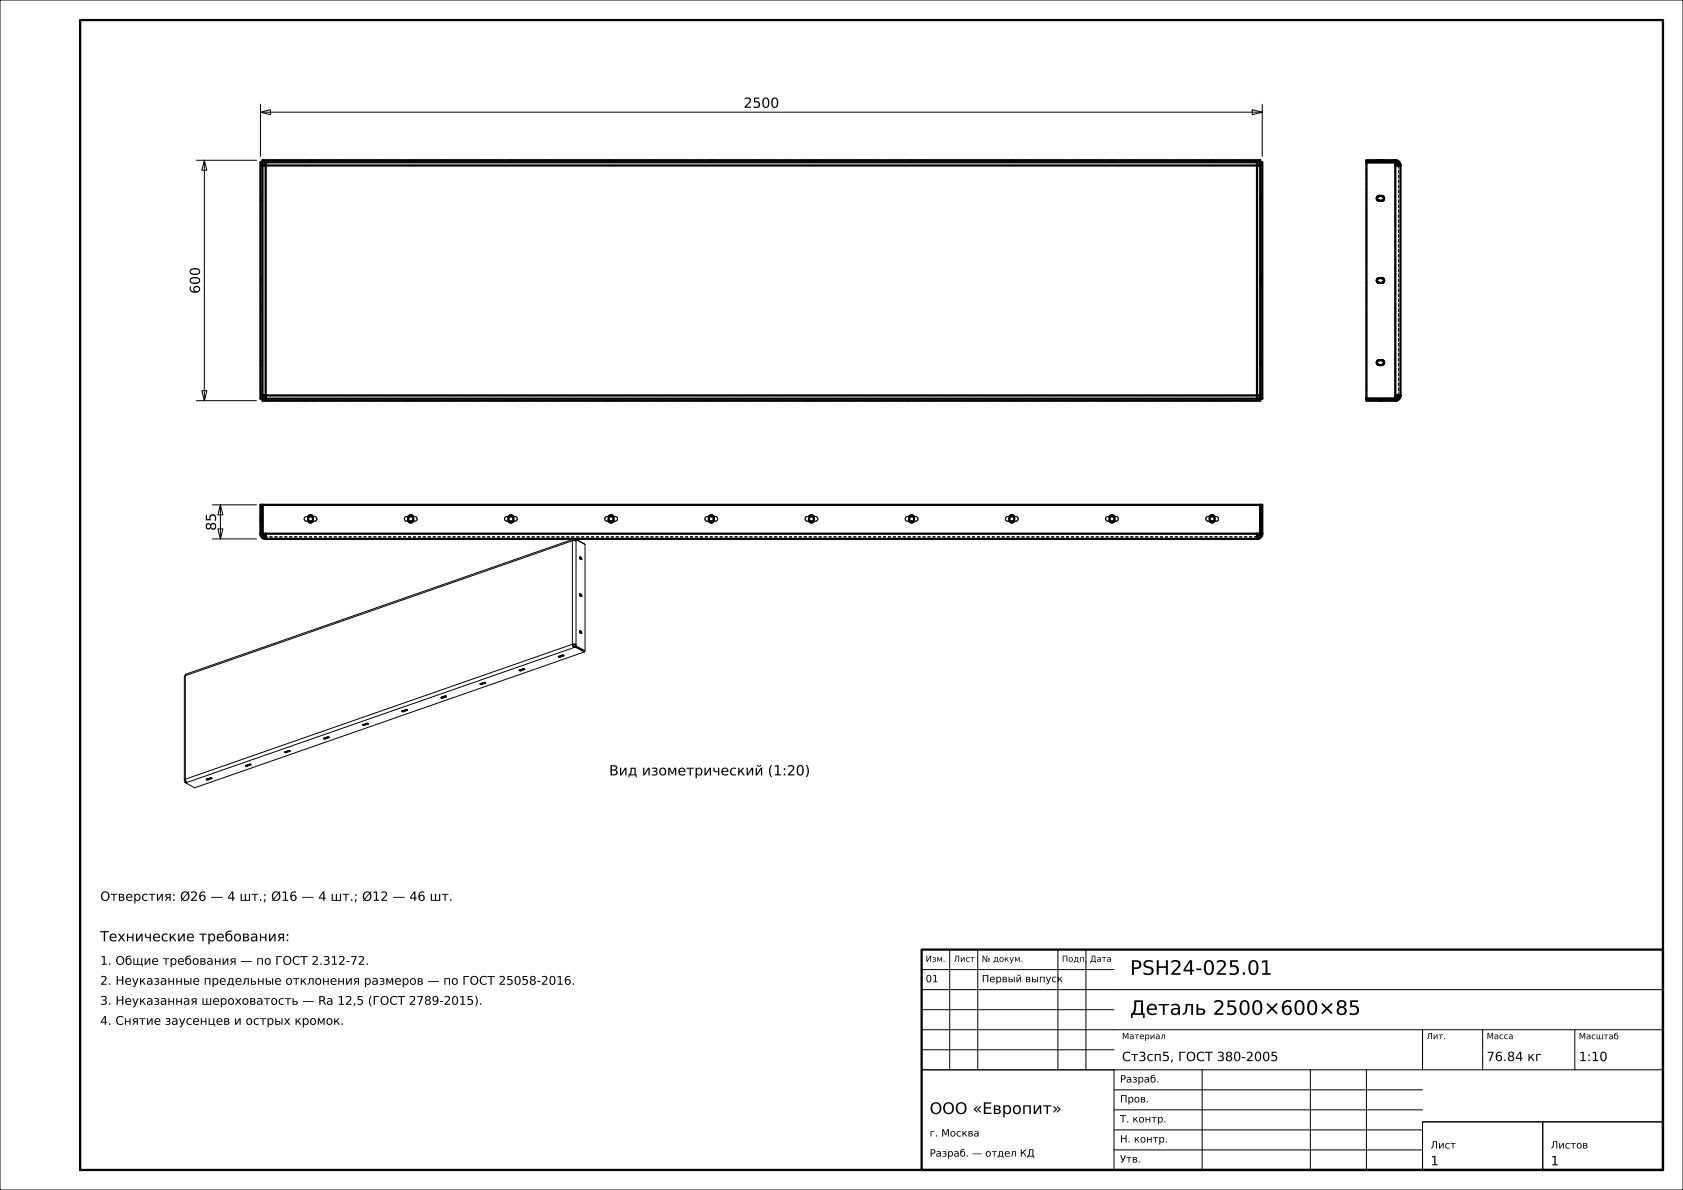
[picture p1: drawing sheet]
<svg xmlns="http://www.w3.org/2000/svg" width="420mm" height="297mm" viewBox="0 0 420 297" stroke-linecap="round" stroke-linejoin="round" font-family="sans-serif">
<defs><g id="words">
<g font-size="5">
<text x="282" y="243.3">PSH24-025.01</text>
<text x="282" y="253.3">Деталь 2500×600×85</text>
</g>
<text font-size="4" x="232" y="278">ООО «Европит»</text>
<g font-size="3.5">
<text x="185.6" y="26.9">2500</text>
<text x="49.9" y="73.3" transform="rotate(-90 49.9 73.3)">600</text>
<text x="53.9" y="132.5" transform="rotate(-90 53.9 132.5)">85</text>
<text x="152" y="193.5">Вид изометрический (1:20)</text>
<text x="25" y="234.9">Технические требования:</text>
</g>
<g font-size="3.2">
<text x="25" y="224.8">Отверстия: Ø26 — 4 шт.; Ø16 — 4 шт.; Ø12 — 46 шт.</text>
<text x="280" y="264.8">Ст3сп5, ГОСТ 380-2005</text>
<text x="371" y="264.8">76.84 кг</text>
<text x="394" y="264.8">1:10</text>
<text x="357" y="290.8">1</text>
<text x="387" y="290.8">1</text>
</g>
<g font-size="3">
<text x="25" y="240.8">1. Общие требования — по ГОСТ 2.312-72.</text>
<text x="25" y="245.8">2. Неуказанные предельные отклонения размеров — по ГОСТ 25058-2016.</text>
<text x="25" y="250.8">3. Неуказанная шероховатость — Ra 12,5 (ГОСТ 2789-2015).</text>
<text x="25" y="255.8">4. Снятие заусенцев и острых кромок.</text>
</g>
<g font-size="2.5">
<text x="231" y="245.1">01</text>
<text x="245" y="245.1">Первый выпуск</text>
<text x="279.5" y="270.2">Разраб.</text>
<text x="279.5" y="275.1">Пров.</text>
<text x="279.5" y="280.1">Т. контр.</text>
<text x="232" y="283.6">г. Москва</text>
<text x="279.5" y="285.1">Н. контр.</text>
<text x="357" y="286.6">Лист</text>
<text x="387" y="286.6">Листов</text>
<text x="232" y="288.7">Разраб. — отдел КД</text>
<text x="279.5" y="290.1">Утв.</text>
</g>
<g font-size="2.1">
<text x="231" y="240">Изм.</text>
<text x="238" y="240">Лист</text>
<text x="245" y="240">№ докум.</text>
<text x="265" y="240">Подп.</text>
<text x="272" y="240">Дата</text>
<text x="280" y="259.3">Материал</text>
<text x="356" y="259.3">Лит.</text>
<text x="371" y="259.3">Масса</text>
<text x="394" y="259.4">Масштаб</text>
</g>
</g></defs>
<g fill="none" stroke="#000" stroke-width=".25">
<path d="M0 0h420v297h-420zM49 40h15M51 40l.6 2.5h-1.2zM51 40v60M65 28l2.5-.6v1.2zM65 26v13M65 28h250M312.5 27.4l2.5 .6-2.5 .6zM315 26v13M50.4 97.5h1.2l-.6 2.5zM49 100h15M53 134.5h11"/>
<path d="M53 126h11M54.4 132h1.2l-.6 2.5zM55 126l.6 2.5h-1.2zM55 126v8.5M142.8 135v25.8M142.8 135l-96.6 33.6M143 134.9l.8-.2v26.5M143 134.6l-96.6 33.7M143 134.6l-.2 .4M143.1 134.6h.1M143.1 134.6h-.1M143.2 134.6v.2l-.2 .1"/>
<path d="M143.6 134.5v.4M143.6 134.5l2.4 1.4v26.5M143.6 134.5l-.4 .1M143.6 134.7h.1M143.6 134.9l.2 .1M143.6 134.9l-.8 .1M144.6 139.1l.2 .1M144.6 139.1l.1 .3 .3 .3M144.7 139l-.1 .1M144.8 139h.1M144.8 139h-.1M144.8 139.2l.2 .4"/>
<path d="M144.8 139l.2 .1M144.8 139l-.2 .1M145 139.1l.2 .4-.2 .2M145 139.1l-.2 .1M145.8 135.7v.1M144.6 148.3l.2 .1M144.6 157.5l.2 .1M144.6 148.3l.1 .4 .3 .2M144.6 157.5l.1 .4 .3 .2M144.7 148.2l-.1 .1M144.7 157.5h-.1M144.8 148.2h.1"/>
<path d="M144.8 148.2h-.1M144.8 157.4v.1M144.8 157.4l-.1 .1M144.8 148.4l.2 .5M144.8 157.6l.2 .5M144.8 148.2l.2 .1M144.8 157.5l.2 .1M144.8 148.2l-.2 .1M144.8 157.5h-.2M145 148.3l.2 .4-.2 .2M145 158.1h.1M145 157.6l.1 .5"/>
<path d="M145 148.3l-.2 .1M145 157.6h-.2M145.1 158.1h.1M46.1 168.7l-.1 .2v25.8M46.1 168.7h.1M46.2 168.6l-.1 .1M46.2 168.6v25.9M46.4 168.3l-.2 .3M46.4 168.3h.1M100.3 177.5h.1M100.3 177.5v.1M100.3 177.6h.5"/>
<path d="M100.4 177.4l-.1 .1M100.4 177.4h.1M100.8 177.4h-.4M100.8 177.4v.2M101.5 177.1l-1.1 .3M101.5 177.1h.1M101.5 177.1l-.7 .3M101.6 177.3l-.8 .3M101.6 177.1v.2M101.6 177.1v.1M101.6 177.3h.1M101.6 177.2h.1"/>
<path d="M101.7 177.2h.1M101.7 177.3h-.1M101.7 177.2v.1M110.1 174.1h.1M110.1 174.1l.4 .1M110.2 174l-.1 .1M110.5 174h-.3M110.5 174v.2M111.3 173.9v-.2l-.8 .3M111.3 173.9l-.8 .3M111.3 173.7l-1.1 .3M111.3 173.7l.1 .1"/>
<path d="M111.4 173.8h.1M111.4 173.9h-.1M111.4 173.9h.1M111.4 173.8v.1M119.8 170.7l.1 .1M119.8 170.6v.1M119.9 170.8h.4M119.9 170.6h-.1M120.3 170.6h-.3M120.3 170.6v.2M121 170.3l-1.1 .3M121 170.3h.1"/>
<path d="M121.1 170.3l-.8 .3M121.1 170.5l-.8 .3M121.1 170.3v.2M121.1 170.3v.1M121.1 170.5h.1M121.1 170.4h.1M121.2 170.5h-.1M121.2 170.4v.1M129.6 167.3h.1M129.6 167.3l.5 .1M129.6 167.2v.1M129.7 167.2h-.1"/>
<path d="M130.1 167.2h-.4M130.1 167.2v.2M130.8 166.9l-.7 .3M130.8 167.1l-.7 .3M130.8 166.9v.2M130.9 166.9l-1.2 .3M130.9 166.9v.1M130.9 167.1h-.1M130.9 167h.1M130.9 167.1h.1M131 167l-.1 .1M139.3 163.9h.1"/>
<path d="M139.3 163.9l.1 .1M139.4 163.8l-.1 .1M139.4 164h.4M139.4 163.8h.1M139.8 163.8h-.3M139.8 163.8v.2M140.5 163.5l-1.1 .3M140.5 163.5h.1M140.6 163.5l-.8 .3M140.6 163.7l-.8 .3M140.6 163.5v.2M140.6 163.5l.1 .1"/>
<path d="M140.7 163.7h-.1M140.7 163.6h.1M140.7 163.7h.1M140.7 163.6v.1M142.8 160.8h1l-.2 .1M142.8 160.8l.2 .1M142.8 160.8l.4 .8M142.8 160.8l-96.6 33.7M143 160.9h.6M143 160.9l.1 .3M143.1 161.2v.1M143.1 161.3l.1 .1"/>
<path d="M143.2 161.4v.2M143.2 161.6l-96.5 33.7M143.6 161.3l2.2 1.2M143.6 161.5l2.2 1.2M143.6 161.5l-.4 .1M143.6 160.9v.6M143.8 161.2l-.6 .2M143.8 161.2l2.2 1.2M145.8 162.5v.2M145.8 162.7l-97.2 33.9-2.5-1.4M146 162.4l-.2 .1M46 194.7h.1"/>
<path d="M46 194.7l.1 .2M46.1 194.9v.3M46.2 194.5l-.2 .2M46.2 194.5l.1 .3M46.2 194.7h.1M46.3 194.7v.1M46.3 194.7h-.1M46.3 194.8l-.2 .1M46.3 194.8l.2 .4M46.3 194.9v.5l.4-.1M46.3 195.2h.1M46.5 195.1l-.4 .1"/>
<path d="M46.5 195.2l.2 .1M51.5 194.5l.5 .1M51.6 194.4l-.1 .1M52 194.4h-.4M52 194.4v.2M52.7 194.1l-1.1 .3M52.7 194.1l.1 .1M52.7 194.1l-.7 .3M52.8 194.4l-.8 .2M52.8 194.1v.3M52.8 194.2l.1 .1M52.8 194.3v.1"/>
<path d="M52.8 194.3h.1M52.9 194.3h-.1M61.2 191.1l.5 .1M61.3 191.1h-.1M61.4 191l-.1 .1M61.7 191h-.3M61.7 191v.2M62.5 190.7l-.8 .3M62.5 191l-.8 .2M62.5 190.7v.3M62.5 190.8l-1.1 .2M62.5 190.8l.1 .1"/>
<path d="M62.6 190.9l-.1 .1M62.6 190.9h.1M71 187.7v.1M71 187.8h.5M71 187.7h.1M71.1 187.6l-.1 .1M71.5 187.6h-.3M71.5 187.6v.2M72.2 187.3l-1.1 .3M72.2 187.3h.1M72.2 187.3l-.7 .3M72.3 187.5l-.8 .3"/>
<path d="M72.3 187.3v.2M72.3 187.3l.1 .1M72.3 187.5h.1M72.4 187.5h-.1M72.4 187.4h.1M72.4 187.5h.1M72.4 187.4v.1M80.8 184.3v.1M80.8 184.3h.1M80.8 184.4h.1M80.8 184.4h.5M80.8 184.2v.1"/>
<path d="M80.9 184.2h-.1M81.3 184.2h-.4M81.3 184.2v.2M82 183.9l-1.1 .3M82 183.9h.1M82 183.9l-.7 .3M82 184.1l-.7 .3M82 183.9v.2M82.1 183.9l.1 .1M82.1 184.1h-.1M82.1 184.1h.1M82.2 184l-.1 .1"/>
<path d="M90.5 180.9h.1M90.5 180.9l.5 .1M90.6 180.8l-.1 .1M91 180.8h-.3M91 180.8v.2M91.8 180.7v-.2l-.8 .3M91.8 180.7l-.8 .3M91.8 180.5l-1.2 .3M91.8 180.5l.1 .1M91.9 180.6h.1M91.9 180.7h-.1M91.9 180.7h.1"/>
<path d="M91.9 180.6v.1M237 237v30M244 237v30M264 237v30M271 237v30M230 257h185M230 252h48M230 247h185M230 242h48M355 257v10M370 257v10M393 257v10"/>
<path d="M230 267h48v25h-48zM230 267h185M230 262h48M278 277h77M278 272h77M300 267v25M327 267v25M341 267v25M278 287h77M278 282h77M355 280h30v12h-30zM355 280h60"/>
<path d="M385 280h30v12h-30z"/>
</g>
<g fill="none" stroke="#000" stroke-width=".56">
<path d="M20 5h395v287h-395zM65.5 40h249v60h-249zM348.2 40h-7.2v60h7.2M348.2 40v60M348.2 40a1.3 1.3 0 0 1 1.3 1.3M65 40.5h250v59h-250zM65.5 41.3h249M66.3 40.5v59M313.7 40.5v59M341 40.5h7.2l.6 .2 .2 .6M343.7 49.1l.3-.2h.8a.6 .6 0 0 1 .6 .6 .6 .6 0 0 1-.6 .6l-1-.1-.2-.5zM348.2 41.3h1.3"/>
<path d="M349.5 41.3v57.4M343.7 69.6l.3-.2h.8a.6 .6 0 0 1 .6 .6 .6 .6 0 0 1-.6 .6l-1-.1-.2-.5zM65.5 98.7h249M343.7 90.1l.3-.2h.8a.6 .6 0 0 1 .6 .6 .6 .6 0 0 1-.6 .6l-1-.1-.2-.5zM348.2 98.7h1.3M349 98.7l-.1 .4-.5 .4h-7.4M349.5 98.7a1.3 1.3 0 0 1-1.3 1.3M65 133.2v-7.2h250v7.2M65 133.2h250M65 133.2a1.3 1.3 0 0 0 1.3 1.3M65.5 126v7.2l.2 .6 .6 .2M66.3 133.2v1.3"/>
<path d="M66.3 134.5h247.4M77 130.1h1M77 128.9h1M77 128.8a.6 .6 0 0 1 .7-.2 .6 .6 0 0 1 .4 .6v.6a.6 .6 0 0 1-.6 .6 .6 .6 0 0 1-.6-.6zM102 130.1h1M102 128.9h1M102 128.8a.6 .6 0 0 1 .7-.2 .6 .6 0 0 1 .4 .6v.6a.6 .6 0 0 1-.6 .6 .6 .6 0 0 1-.6-.6zM127 130.1h1M127 128.9h1M127 128.8a.6 .6 0 0 1 .7-.2 .6 .6 0 0 1 .4 .6v.6a.6 .6 0 0 1-.6 .6 .6 .6 0 0 1-.6-.6zM152 130.1h1M152 128.9h1"/>
<path d="M152.1 128.7l.4-.1 .5 .2 .1 1a.6 .6 0 0 1-.6 .6 .6 .6 0 0 1-.6-.6v-.8zM177 130.1h1M177 128.9h1M177.1 128.7l.4-.1 .5 .2 .1 1a.6 .6 0 0 1-.6 .6 .6 .6 0 0 1-.6-.6v-.8zM202 130.1h1M202 128.9h1M202 128.8a.6 .6 0 0 1 .7-.2 .6 .6 0 0 1 .4 .6v.6a.6 .6 0 0 1-.6 .6 .6 .6 0 0 1-.6-.6zM227 130.1h1M227 128.9h1M227 128.8a.6 .6 0 0 1 .7-.2 .6 .6 0 0 1 .4 .6v.6a.6 .6 0 0 1-.6 .6 .6 .6 0 0 1-.6-.6zM252 130.1h1M252 128.9h1"/>
<path d="M252 128.8a.6 .6 0 0 1 .7-.2 .6 .6 0 0 1 .4 .6v.6a.6 .6 0 0 1-.6 .6 .6 .6 0 0 1-.6-.6zM277 130.1h1M277 128.9h1M277 128.8a.6 .6 0 0 1 .7-.2 .6 .6 0 0 1 .4 .6v.6a.6 .6 0 0 1-.6 .6 .6 .6 0 0 1-.6-.6zM302 130.1h1M302 128.9h1M302.1 128.7l.4-.1 .5 .2 .1 1a.6 .6 0 0 1-.6 .6 .6 .6 0 0 1-.6-.6v-.8zM313.7 133.2v1.3M314.5 126v7.4l-.2 .4-.6 .2M315 133.2a1.3 1.3 0 0 1-1.3 1.3M230 237h185v55h-185z"/>
</g>
<g fill="none" stroke="#000" stroke-width=".25" stroke-dasharray=".7 .5" stroke-linecap="butt">
<path d="M66.3 40h-.8M66.3 40v.5M76.9 40v.5M76.9 40h.1M77 40h-.1M77 40h.1M77.1 40h.1M77.1 40h-.1M77.2 40h.2M77.2 40h-.1M77.4 40h.1M77.4 40h-.2"/>
<path d="M77.5 40h.1M77.5 40h-.1M77.6 40h.2M77.6 40h-.1M77.8 40h.1M77.8 40h-.2M77.9 40h.1M77.9 40h-.1M78 40h-.1M78 40h.1M78.1 40h-.1M78.1 40v.5"/>
<path d="M101.9 40v.5M101.9 40h.1M102 40h-.1M102 40h.1M102.1 40h.1M102.1 40h-.1M102.2 40h.2M102.2 40h-.1M102.4 40h.1M102.4 40h-.2M102.5 40h.1M102.5 40h-.1"/>
<path d="M102.6 40h.2M102.6 40h-.1M102.8 40h.1M102.8 40h-.2M102.9 40h.1M102.9 40h-.1M103 40h-.1M103 40h.1M103.1 40h-.1M103.1 40v.5M126.9 40v.5M126.9 40h.1"/>
<path d="M127 40h-.1M127 40h.1M127.1 40h.1M127.1 40h-.1M127.2 40h.2M127.2 40h-.1M127.4 40h.1M127.4 40h-.2M127.5 40h.1M127.5 40h-.1M127.6 40h.2M127.6 40h-.1"/>
<path d="M127.8 40h.1M127.8 40h-.2M127.9 40h.1M127.9 40h-.1M128 40h-.1M128 40h.1M128.1 40h-.1M128.1 40v.5M151.9 40v.5M151.9 40h.1M152 40h-.1M152 40h.1"/>
<path d="M152.1 40h.1M152.1 40h-.1M152.2 40h.2M152.2 40h-.1M152.4 40h.1M152.4 40h-.2M152.5 40h.1M152.5 40h-.1M152.6 40h.2M152.6 40h-.1M152.8 40h.1M152.8 40h-.2"/>
<path d="M152.9 40h.1M152.9 40h-.1M153 40h-.1M153 40h.1M153.1 40h-.1M153.1 40v.5M176.9 40v.5M176.9 40h.1M177 40h-.1M177 40h.1M177.1 40h.1M177.1 40h-.1"/>
<path d="M177.2 40h.2M177.2 40h-.1M177.4 40h.1M177.4 40h-.2M177.5 40h.1M177.5 40h-.1M177.6 40h.2M177.6 40h-.1M177.8 40h.1M177.8 40h-.2M177.9 40h.1M177.9 40h-.1"/>
<path d="M178 40h-.1M178 40h.1M178.1 40h-.1M178.1 40v.5M201.9 40v.5M201.9 40h.1M202 40h-.1M202 40h.1M202.1 40h.1M202.1 40h-.1M202.2 40h.2M202.2 40h-.1"/>
<path d="M202.4 40h.1M202.4 40h-.2M202.5 40h.1M202.5 40h-.1M202.6 40h.2M202.6 40h-.1M202.8 40h.1M202.8 40h-.2M202.9 40h.1M202.9 40h-.1M203 40h-.1M203 40h.1"/>
<path d="M203.1 40h-.1M203.1 40v.5M226.9 40v.5M226.9 40h.1M227 40h-.1M227 40h.1M227.1 40h.1M227.1 40h-.1M227.2 40h.2M227.2 40h-.1M227.4 40h.1M227.4 40h-.2"/>
<path d="M227.5 40h.1M227.5 40h-.1M227.6 40h.2M227.6 40h-.1M227.8 40h.1M227.8 40h-.2M227.9 40h.1M227.9 40h-.1M228 40h-.1M228 40h.1M228.1 40h-.1M228.1 40v.5"/>
<path d="M251.9 40v.5M251.9 40h.1M252 40h-.1M252 40h.1M252.1 40h.1M252.1 40h-.1M252.2 40h.2M252.2 40h-.1M252.4 40h.1M252.4 40h-.2M252.5 40h.1M252.5 40h-.1"/>
<path d="M252.6 40h.2M252.6 40h-.1M252.8 40h.1M252.8 40h-.2M252.9 40h.1M252.9 40h-.1M253 40h-.1M253 40h.1M253.1 40h-.1M253.1 40v.5M276.9 40v.5M276.9 40h.1"/>
<path d="M277 40h-.1M277 40h.1M277.1 40h.1M277.1 40h-.1M277.2 40h.2M277.2 40h-.1M277.4 40h.1M277.4 40h-.2M277.5 40h.1M277.5 40h-.1M277.6 40h.2M277.6 40h-.1"/>
<path d="M277.8 40h.1M277.8 40h-.2M277.9 40h.1M277.9 40h-.1M278 40h-.1M278 40h.1M278.1 40h-.1M278.1 40v.5M301.9 40v.5M301.9 40h.1M302 40h-.1M302 40h.1"/>
<path d="M302.1 40h.1M302.1 40h-.1M302.2 40h.2M302.2 40h-.1M302.4 40h.1M302.4 40h-.2M302.5 40h.1M302.5 40h-.1M302.6 40h.2M302.6 40h-.1M302.8 40h.1M302.8 40h-.2"/>
<path d="M302.9 40h.1M302.9 40h-.1M303 40h-.1M303 40h.1M303.1 40h-.1M303.1 40v.5M313.7 40v.5M313.7 40h-247.4M314.5 40v.5M314.5 40h-.8M341 40v.5M343.6 40h.1"/>
<path d="M343.7 40h-.1M343.7 40h.1M343.8 40h-.1M343.8 40h.1M343.9 40h-.1M343.9 40h.1M344 40h-.1M344 40h.1M344.1 40h-.1M344.1 40h.1M344.2 40h-.1M344.2 40h.6"/>
<path d="M344.8 40h.1M344.8 40h-.6M344.9 40h-.1M344.9 40h.1M345 40h.1M345 40h-.1M345.1 40h-.1M345.1 40h.1M345.2 40h-.1M345.2 40h.1M345.3 40h-.1M345.3 40h.1"/>
<path d="M345.4 40h-.1M348.2 40v.5M348.2 40h-7.2M348.2 40h.3M65 48.9v.1M65 49v.1M65 49.1v.1M65 49.2v.2M65 49.4v.1M65 49.5v.1M65 49.6v.2M65 49.8v.1"/>
<path d="M65 49.9v.1M65 50v.1M65 50.1v-.1M65 50v-.1M65 49.9v-.1M65 49.8v-.2M65 49.6v-.1M65 49.5v-.1M65 49.4v-.2M65 49.2v-.1M65 49.1v-.1M65 49v-.1"/>
<path d="M65 40.5h.5M65 40.5v.8M65 41.3h.5M65 41.3h.1M65.1 41.3h.1M65.2 41.3h.1M65.3 41.3h.1M65.4 41.3h.1M65.5 41.3h.1M65.5 48.9h-.5M65.5 50.1h-.5M65.5 50.1v-.1"/>
<path d="M65.5 50v-.1M65.5 49.9v-.1M65.5 49.8v-.2M65.5 49.6v-.1M65.5 49.5v-.1M65.5 49.4v-.2M65.5 49.2v-.1M65.5 49.1v-.1M65.5 49v-.1M65.5 48.9v.1M65.5 49v.1M65.5 49.1v.1"/>
<path d="M65.5 49.2v.2M65.5 49.4v.1M65.5 49.5v.1M65.5 49.6v.2M65.5 49.8v.1M65.5 49.9v.1M65.5 50v.1M65.5 40.5v.8M65.5 41.3v57.4M65.5 40.5v-.5M65.5 40.5h.8M65.6 41.3h.1"/>
<path d="M65.7 41.3h.2M65.9 41.3h.1M66 41.3h.2M66.2 41.3h.1M66.3 40v.1M66.3 40.1v.1M66.3 40.2v.1M66.3 40.3v.1M66.3 40.4v.1M66.3 40.5v.1M66.3 40.6v.1M66.3 40.7v.2"/>
<path d="M66.3 40.9v.1M66.3 41v.2M66.3 41.2v.1M66.3 40.5h247.4M76.9 40.5h.1M77 40.5h-.1M77 40.5h.1M77.1 40.5h-.1M77.1 40.5h.1M77.2 40.5h-.1M77.2 40.5h.2M77.4 40.5h-.2"/>
<path d="M77.4 40.5h.1M77.5 40.5h-.1M77.5 40.5h.1M77.6 40.5h-.1M77.6 40.5h.2M77.8 40.5h-.2M77.8 40.5h.1M77.9 40.5h-.1M77.9 40.5h.1M78 40.5h-.1M78 40.5h.1M78.1 40.5h-.1"/>
<path d="M101.9 40.5h.1M102 40.5h-.1M102 40.5h.1M102.1 40.5h-.1M102.1 40.5h.1M102.2 40.5h-.1M102.2 40.5h.2M102.4 40.5h-.2M102.4 40.5h.1M102.5 40.5h-.1M102.5 40.5h.1M102.6 40.5h-.1"/>
<path d="M102.6 40.5h.2M102.8 40.5h-.2M102.8 40.5h.1M102.9 40.5h-.1M102.9 40.5h.1M103 40.5h-.1M103 40.5h.1M103.1 40.5h-.1M126.9 40.5h.1M127 40.5h-.1M127 40.5h.1M127.1 40.5h-.1"/>
<path d="M127.1 40.5h.1M127.2 40.5h-.1M127.2 40.5h.2M127.4 40.5h-.2M127.4 40.5h.1M127.5 40.5h-.1M127.5 40.5h.1M127.6 40.5h-.1M127.6 40.5h.2M127.8 40.5h-.2M127.8 40.5h.1M127.9 40.5h-.1"/>
<path d="M127.9 40.5h.1M128 40.5h-.1M128 40.5h.1M128.1 40.5h-.1M151.9 40.5h.1M152 40.5h-.1M152 40.5h.1M152.1 40.5h-.1M152.1 40.5h.1M152.2 40.5h-.1M152.2 40.5h.2M152.4 40.5h-.2"/>
<path d="M152.4 40.5h.1M152.5 40.5h-.1M152.5 40.5h.1M152.6 40.5h-.1M152.6 40.5h.2M152.8 40.5h-.2M152.8 40.5h.1M152.9 40.5h-.1M152.9 40.5h.1M153 40.5h-.1M153 40.5h.1M153.1 40.5h-.1"/>
<path d="M176.9 40.5h.1M177 40.5h-.1M177 40.5h.1M177.1 40.5h-.1M177.1 40.5h.1M177.2 40.5h-.1M177.2 40.5h.2M177.4 40.5h-.2M177.4 40.5h.1M177.5 40.5h-.1M177.5 40.5h.1M177.6 40.5h-.1"/>
<path d="M177.6 40.5h.2M177.8 40.5h-.2M177.8 40.5h.1M177.9 40.5h-.1M177.9 40.5h.1M178 40.5h-.1M178 40.5h.1M178.1 40.5h-.1M201.9 40.5h.1M202 40.5h-.1M202 40.5h.1M202.1 40.5h-.1"/>
<path d="M202.1 40.5h.1M202.2 40.5h-.1M202.2 40.5h.2M202.4 40.5h-.2M202.4 40.5h.1M202.5 40.5h-.1M202.5 40.5h.1M202.6 40.5h-.1M202.6 40.5h.2M202.8 40.5h-.2M202.8 40.5h.1M202.9 40.5h-.1"/>
<path d="M202.9 40.5h.1M203 40.5h-.1M203 40.5h.1M203.1 40.5h-.1M226.9 40.5h.1M227 40.5h-.1M227 40.5h.1M227.1 40.5h-.1M227.1 40.5h.1M227.2 40.5h-.1M227.2 40.5h.2M227.4 40.5h-.2"/>
<path d="M227.4 40.5h.1M227.5 40.5h-.1M227.5 40.5h.1M227.6 40.5h-.1M227.6 40.5h.2M227.8 40.5h-.2M227.8 40.5h.1M227.9 40.5h-.1M227.9 40.5h.1M228 40.5h-.1M228 40.5h.1M228.1 40.5h-.1"/>
<path d="M251.9 40.5h.1M252 40.5h-.1M252 40.5h.1M252.1 40.5h-.1M252.1 40.5h.1M252.2 40.5h-.1M252.2 40.5h.2M252.4 40.5h-.2M252.4 40.5h.1M252.5 40.5h-.1M252.5 40.5h.1M252.6 40.5h-.1"/>
<path d="M252.6 40.5h.2M252.8 40.5h-.2M252.8 40.5h.1M252.9 40.5h-.1M252.9 40.5h.1M253 40.5h-.1M253 40.5h.1M253.1 40.5h-.1M276.9 40.5h.1M277 40.5h-.1M277 40.5h.1M277.1 40.5h-.1"/>
<path d="M277.1 40.5h.1M277.2 40.5h-.1M277.2 40.5h.2M277.4 40.5h-.2M277.4 40.5h.1M277.5 40.5h-.1M277.5 40.5h.1M277.6 40.5h-.1M277.6 40.5h.2M277.8 40.5h-.2M277.8 40.5h.1M277.9 40.5h-.1"/>
<path d="M277.9 40.5h.1M278 40.5h-.1M278 40.5h.1M278.1 40.5h-.1M301.9 40.5h.1M302 40.5h-.1M302 40.5h.1M302.1 40.5h-.1M302.1 40.5h.1M302.2 40.5h-.1M302.2 40.5h.2M302.4 40.5h-.2"/>
<path d="M302.4 40.5h.1M302.5 40.5h-.1M302.5 40.5h.1M302.6 40.5h-.1M302.6 40.5h.2M302.8 40.5h-.2M302.8 40.5h.1M302.9 40.5h-.1M302.9 40.5h.1M303 40.5h-.1M303 40.5h.1M303.1 40.5h-.1"/>
<path d="M313.7 40.5h.8M313.7 41.3h.1M313.7 41.3v-.1M313.7 41.2v-.2M313.7 41v-.1M313.7 40.9v-.2M313.7 40.7v-.1M313.7 40.6v-.1M313.7 40.5v-.1M313.7 40.4v-.1M313.7 40.3v-.1M313.7 40.2v-.1"/>
<path d="M313.7 40.1v-.1M313.8 41.3h.2M314 41.3h.1M314.1 41.3h.2M314.3 41.3h.1M314.4 41.3h.1M314.5 48.9v.1M314.5 49v.1M314.5 49.1v.1M314.5 49.2v.2M314.5 49.4v.1M314.5 49.5v.1"/>
<path d="M314.5 49.6v.2M314.5 49.8v.1M314.5 49.9v.1M314.5 50v.1M314.5 50.1v-.1M314.5 50v-.1M314.5 49.9v-.1M314.5 49.8v-.2M314.5 49.6v-.1M314.5 49.5v-.1M314.5 49.4v-.2M314.5 49.2v-.1"/>
<path d="M314.5 49.1v-.1M314.5 49v-.1M314.5 41.3v-.8M314.5 41.3h.5M314.5 41.3h.1M314.6 41.3h.1M314.7 41.3h.1M314.8 41.3h.1M314.9 41.3h.1M315 50.1h-.5M315 50.1v-.1M315 50v-.1"/>
<path d="M315 49.9v-.1M315 49.8v-.2M315 49.6v-.1M315 49.5v-.1M315 49.4v-.2M315 49.2v-.1M315 49.1v-.1M315 49v-.1M315 48.9h-.5M315 48.9v.1M315 49v.1M315 49.1v.1"/>
<path d="M315 49.2v.2M315 49.4v.1M315 49.5v.1M315 49.6v.2M315 49.8v.1M315 49.9v.1M315 50v.1M315 40.5h-.5M315 41.3v-.8M315 41.3v57.4M341 40.5h7.2M341 40.5v59"/>
<path d="M343.6 49.5v-.2M343.6 49.7v-.2M343.6 49.3l.1-.2M343.6 40.5h.1M343.7 40.5h-.1M343.7 49.9l-.1-.2M343.7 49.1l.1-.1M343.7 40.5h.1M343.8 40.5h-.1M343.8 40.5h.1M343.8 50l-.1-.1M343.8 49l.2-.1"/>
<path d="M343.9 40.5h-.1M343.9 40.5h.1M344 40.5h-.1M344 40.5h.1M344 50.1l-.2-.1M344 48.9h.2M344.1 40.5h-.1M344.1 40.5h.1M344.2 48.9h.6M344.2 50.1h-.2M344.2 50.1h.6M344.2 40.5h-.1"/>
<path d="M344.2 40.5h.6M344.8 48.9h.2M344.8 48.9h-.6M344.8 50.1h-.6M344.8 40.5h.1M344.8 40.5h-.6M344.9 40.5h-.1M344.9 40.5h.1M345 48.9l.2 .1M345 50.1h-.2M345 40.5h.1M345 40.5h-.1"/>
<path d="M345.1 40.5h-.1M345.1 40.5h.1M345.2 49l.1 .1M345.2 50l-.2 .1M345.2 40.5h-.1M345.2 40.5h.1M345.3 40.5h-.1M345.3 49.1l.1 .2M345.3 49.9l-.1 .1M345.3 40.5h.1M345.4 40.5h-.1M345.4 49.3v.2"/>
<path d="M345.4 49.7l-.1 .2M345.4 49.5v.2M348.2 40.5h-7.2M348.2 41.3v-.8M348.2 40.5v.8M348.2 40.5v-.5M348.2 41.3h.1M348.3 41.3h.1M348.3 41.3h.2M348.4 41.3h.1M348.4 40.5h-.2M348.5 40l.2 .1"/>
<path d="M348.5 41.3h.1M348.6 40.6l-.2-.1M348.6 41.3h.1M348.6 41.3h.2M348.7 40.1l.2 .1M348.7 41.3h.1M348.8 41.3h.1M348.8 40.7l-.2-.1M348.9 41.3h.1M348.9 40.9l-.1-.2M348.9 40.2l.2 .2M349 41.1l-.1-.2"/>
<path d="M349 41.3h.5M349 41.3v57.4M349 41.3v-.2M349 41.3h.1M349.1 41.3h.1M349.1 40.4l.2 .2M349.2 41.3h.1M349.3 40.6l.1 .2M349.3 41.3h.1M349.4 40.8l.1 .2M349.4 41.3h.1M349.5 41v.3"/>
<path d="M349.5 41.3v57.4M65 69.4v.1M65 69.5v.1M65 69.6v.1M65 69.7v.2M65 69.9v.1M65 70v.1M65 70.1v.2M65 70.3v.1M65 70.4v.1M65 70.5v.1M65 70.6v-.1"/>
<path d="M65 70.5v-.1M65 70.4v-.1M65 70.3v-.2M65 70.1v-.1M65 70v-.1M65 69.9v-.2M65 69.7v-.1M65 69.6v-.1M65 69.5v-.1M65.5 69.4h-.5M65.5 70.6h-.5M65.5 70.6v-.1"/>
<path d="M65.5 70.5v-.1M65.5 70.4v-.1M65.5 70.3v-.2M65.5 70.1v-.1M65.5 70v-.1M65.5 69.9v-.2M65.5 69.7v-.1M65.5 69.6v-.1M65.5 69.5v-.1M65.5 69.4v.1M65.5 69.5v.1M65.5 69.6v.1"/>
<path d="M65.5 69.7v.2M65.5 69.9v.1M65.5 70v.1M65.5 70.1v.2M65.5 70.3v.1M65.5 70.4v.1M65.5 70.5v.1M314.5 69.4v.1M314.5 69.5v.1M314.5 69.6v.1M314.5 69.7v.2M314.5 69.9v.1"/>
<path d="M314.5 70v.1M314.5 70.1v.2M314.5 70.3v.1M314.5 70.4v.1M314.5 70.5v.1M314.5 70.6v-.1M314.5 70.5v-.1M314.5 70.4v-.1M314.5 70.3v-.2M314.5 70.1v-.1M314.5 70v-.1M314.5 69.9v-.2"/>
<path d="M314.5 69.7v-.1M314.5 69.6v-.1M314.5 69.5v-.1M315 70.6h-.5M315 70.6v-.1M315 70.5v-.1M315 70.4v-.1M315 70.3v-.2M315 70.1v-.1M315 70v-.1M315 69.9v-.2M315 69.7v-.1"/>
<path d="M315 69.6v-.1M315 69.5v-.1M315 69.4h-.5M315 69.4v.1M315 69.5v.1M315 69.6v.1M315 69.7v.2M315 69.9v.1M315 70v.1M315 70.1v.2M315 70.3v.1M315 70.4v.1"/>
<path d="M315 70.5v.1M343.6 70v-.2M343.6 70.2v-.2M343.6 69.8l.1-.2M343.7 70.4l-.1-.2M343.7 69.6l.1-.1M343.8 70.5l-.1-.1M343.8 69.5l.2-.1M344 70.6l-.2-.1M344 69.4h.2M344.2 69.4h.6M344.2 70.6h-.2"/>
<path d="M344.2 70.6h.6M344.8 69.4h.2M344.8 69.4h-.6M344.8 70.6h-.6M345 69.4l.2 .1M345 70.6h-.2M345.2 69.5l.1 .1M345.2 70.5l-.2 .1M345.3 69.6l.1 .2M345.3 70.4l-.1 .1M345.4 69.8v.2M345.4 70.2l-.1 .2"/>
<path d="M345.4 70v.2M65 91.1v-.1M65 91v-.1M65 90.9v-.1M65 90.8v-.2M65 90.6v-.1M65 90.5v-.1M65 90.4v-.2M65 90.2v-.1M65 90.1v-.1M65 90v-.1M65 89.9v.1"/>
<path d="M65 90v.1M65 90.1v.1M65 90.2v.2M65 90.4v.1M65 90.5v.1M65 90.6v.2M65 90.8v.1M65 90.9v.1M65 91v.1M65 99.5h.5M65 98.7v.8M65 98.7v-57.4"/>
<path d="M65.1 98.7h-.1M65.2 98.7h-.1M65.3 98.7h-.1M65.4 98.7h-.1M65.5 98.7h-.1M65.5 91.1h-.5M65.5 89.9h-.5M65.5 89.9v.1M65.5 90v.1M65.5 90.1v.1M65.5 90.2v.2M65.5 90.4v.1"/>
<path d="M65.5 90.5v.1M65.5 90.6v.2M65.5 90.8v.1M65.5 90.9v.1M65.5 91v.1M65.5 91.1v-.1M65.5 91v-.1M65.5 90.9v-.1M65.5 90.8v-.2M65.5 90.6v-.1M65.5 90.5v-.1M65.5 90.4v-.2"/>
<path d="M65.5 90.2v-.1M65.5 90.1v-.1M65.5 90v-.1M65.5 98.7v.8M65.5 98.7h-.5M65.5 99.5h.8M65.6 98.7h-.1M65.7 98.7h-.1M65.9 98.7h-.2M66 98.7h-.1M66.2 98.7h-.2M66.3 99.5v.5"/>
<path d="M66.3 98.7h-.1M66.3 98.7v.1M66.3 98.8v.2M66.3 99v.1M66.3 99.1v.2M66.3 99.3v.1M66.3 99.4v.1M66.3 99.5v.1M66.3 99.6v.1M66.3 99.7v.1M66.3 99.8v.1M66.3 99.9v.1"/>
<path d="M66.3 99.5h247.4M75.9 99.5h.1M76 99.5h-.1M76 99.5h.1M76.1 99.5h-.1M76.1 99.5h.1M76.2 99.5h-.1M76.2 99.5h.1M76.3 99.5h-.1M76.3 99.5h.1M76.4 99.5h-.1M76.4 99.5h.1"/>
<path d="M76.5 99.5h-.1M76.5 99.5h2M78.5 99.5h-2M78.5 99.5h.1M78.6 99.5h-.1M78.6 99.5h.1M78.7 99.5h.1M78.7 99.5h-.1M78.8 99.5h-.1M78.8 99.5h.1M78.9 99.5h-.1M78.9 99.5h.1"/>
<path d="M79 99.5h-.1M79 99.5h.1M79.1 99.5h-.1M100.9 99.5h.1M101 99.5h-.1M101 99.5h.1M101.1 99.5h-.1M101.1 99.5h.1M101.2 99.5h-.1M101.2 99.5h.1M101.3 99.5h-.1M101.3 99.5h.1"/>
<path d="M101.4 99.5h-.1M101.4 99.5h.1M101.5 99.5h-.1M101.5 99.5h2M103.5 99.5h-2M103.5 99.5h.1M103.6 99.5h-.1M103.6 99.5h.1M103.7 99.5h.1M103.7 99.5h-.1M103.8 99.5h-.1M103.8 99.5h.1"/>
<path d="M103.9 99.5h-.1M103.9 99.5h.1M104 99.5h-.1M104 99.5h.1M104.1 99.5h-.1M125.9 99.5h.1M126 99.5h-.1M126 99.5h.1M126.1 99.5h-.1M126.1 99.5h.1M126.2 99.5h-.1M126.2 99.5h.1"/>
<path d="M126.3 99.5h-.1M126.3 99.5h.1M126.4 99.5h-.1M126.4 99.5h.1M126.5 99.5h-.1M126.5 99.5h2M128.5 99.5h-2M128.5 99.5h.1M128.6 99.5h-.1M128.6 99.5h.1M128.7 99.5h.1M128.7 99.5h-.1"/>
<path d="M128.8 99.5h-.1M128.8 99.5h.1M128.9 99.5h-.1M128.9 99.5h.1M129 99.5h-.1M129 99.5h.1M129.1 99.5h-.1M150.9 99.5h.1M151 99.5h-.1M151 99.5h.1M151.1 99.5h-.1M151.1 99.5h.1"/>
<path d="M151.2 99.5h-.1M151.2 99.5h.1M151.3 99.5h-.1M151.3 99.5h.1M151.4 99.5h-.1M151.4 99.5h.1M151.5 99.5h-.1M151.5 99.5h2M153.5 99.5h-2M153.5 99.5h.1M153.6 99.5h-.1M153.6 99.5h.1"/>
<path d="M153.7 99.5h.1M153.7 99.5h-.1M153.8 99.5h-.1M153.8 99.5h.1M153.9 99.5h-.1M153.9 99.5h.1M154 99.5h-.1M154 99.5h.1M154.1 99.5h-.1M175.9 99.5h.1M176 99.5h-.1M176 99.5h.1"/>
<path d="M176.1 99.5h-.1M176.1 99.5h.1M176.2 99.5h-.1M176.2 99.5h.1M176.3 99.5h-.1M176.3 99.5h.1M176.4 99.5h-.1M176.4 99.5h.1M176.5 99.5h-.1M176.5 99.5h2M178.5 99.5h-2M178.5 99.5h.1"/>
<path d="M178.6 99.5h-.1M178.6 99.5h.1M178.7 99.5h.1M178.7 99.5h-.1M178.8 99.5h-.1M178.8 99.5h.1M178.9 99.5h-.1M178.9 99.5h.1M179 99.5h-.1M179 99.5h.1M179.1 99.5h-.1M200.9 99.5h.1"/>
<path d="M201 99.5h-.1M201 99.5h.1M201.1 99.5h-.1M201.1 99.5h.1M201.2 99.5h-.1M201.2 99.5h.1M201.3 99.5h-.1M201.3 99.5h.1M201.4 99.5h-.1M201.4 99.5h.1M201.5 99.5h-.1M201.5 99.5h2"/>
<path d="M203.5 99.5h-2M203.5 99.5h.1M203.6 99.5h-.1M203.6 99.5h.1M203.7 99.5h.1M203.7 99.5h-.1M203.8 99.5h-.1M203.8 99.5h.1M203.9 99.5h-.1M203.9 99.5h.1M204 99.5h-.1M204 99.5h.1"/>
<path d="M204.1 99.5h-.1M225.9 99.5h.1M226 99.5h-.1M226 99.5h.1M226.1 99.5h-.1M226.1 99.5h.1M226.2 99.5h-.1M226.2 99.5h.1M226.3 99.5h-.1M226.3 99.5h.1M226.4 99.5h-.1M226.4 99.5h.1"/>
<path d="M226.5 99.5h-.1M226.5 99.5h2M228.5 99.5h-2M228.5 99.5h.1M228.6 99.5h-.1M228.6 99.5h.1M228.7 99.5h.1M228.7 99.5h-.1M228.8 99.5h-.1M228.8 99.5h.1M228.9 99.5h-.1M228.9 99.5h.1"/>
<path d="M229 99.5h-.1M229 99.5h.1M229.1 99.5h-.1M250.9 99.5h.1M251 99.5h-.1M251 99.5h.1M251.1 99.5h-.1M251.1 99.5h.1M251.2 99.5h-.1M251.2 99.5h.1M251.3 99.5h-.1M251.3 99.5h.1"/>
<path d="M251.4 99.5h-.1M251.4 99.5h.1M251.5 99.5h-.1M251.5 99.5h2M253.5 99.5h-2M253.5 99.5h.1M253.6 99.5h-.1M253.6 99.5h.1M253.7 99.5h.1M253.7 99.5h-.1M253.8 99.5h-.1M253.8 99.5h.1"/>
<path d="M253.9 99.5h-.1M253.9 99.5h.1M254 99.5h-.1M254 99.5h.1M254.1 99.5h-.1M275.9 99.5h.1M276 99.5h-.1M276 99.5h.1M276.1 99.5h-.1M276.1 99.5h.1M276.2 99.5h-.1M276.2 99.5h.1"/>
<path d="M276.3 99.5h-.1M276.3 99.5h.1M276.4 99.5h-.1M276.4 99.5h.1M276.5 99.5h-.1M276.5 99.5h2M278.5 99.5h-2M278.5 99.5h.1M278.6 99.5h-.1M278.6 99.5h.1M278.7 99.5h.1M278.7 99.5h-.1"/>
<path d="M278.8 99.5h-.1M278.8 99.5h.1M278.9 99.5h-.1M278.9 99.5h.1M279 99.5h-.1M279 99.5h.1M279.1 99.5h-.1M300.9 99.5h.1M301 99.5h-.1M301 99.5h.1M301.1 99.5h-.1M301.1 99.5h.1"/>
<path d="M301.2 99.5h-.1M301.2 99.5h.1M301.3 99.5h-.1M301.3 99.5h.1M301.4 99.5h-.1M301.4 99.5h.1M301.5 99.5h-.1M301.5 99.5h2M303.5 99.5h-2M303.5 99.5h.1M303.6 99.5h-.1M303.6 99.5h.1"/>
<path d="M303.7 99.5h.1M303.7 99.5h-.1M303.8 99.5h-.1M303.8 99.5h.1M303.9 99.5h-.1M303.9 99.5h.1M304 99.5h-.1M304 99.5h.1M304.1 99.5h-.1M313.7 99.5h.8M313.7 99.5v.5M313.7 100v-.1"/>
<path d="M313.7 99.9v-.1M313.7 99.8v-.1M313.7 99.7v-.1M313.7 99.6v-.1M313.7 99.5v-.1M313.7 99.4v-.1M313.7 99.3v-.2M313.7 99.1v-.1M313.7 99v-.2M313.7 98.8v-.1M313.8 98.7h-.1M314 98.7h-.2"/>
<path d="M314.1 98.7h-.1M314.3 98.7h-.2M314.4 98.7h-.1M314.5 99.5v.5M314.5 91.1v-.1M314.5 91v-.1M314.5 90.9v-.1M314.5 90.8v-.2M314.5 90.6v-.1M314.5 90.5v-.1M314.5 90.4v-.2M314.5 90.2v-.1"/>
<path d="M314.5 90.1v-.1M314.5 90v-.1M314.5 89.9v.1M314.5 90v.1M314.5 90.1v.1M314.5 90.2v.2M314.5 90.4v.1M314.5 90.5v.1M314.5 90.6v.2M314.5 90.8v.1M314.5 90.9v.1M314.5 91v.1"/>
<path d="M314.5 99.5v-.8M314.5 98.7v-57.4M314.5 98.7h-.1M314.6 98.7h-.1M314.7 98.7h-.1M314.8 98.7h-.1M314.9 98.7h-.1M315 98.7h-.1M315 89.9h-.5M315 89.9v.1M315 90v.1M315 90.1v.1"/>
<path d="M315 90.2v.2M315 90.4v.1M315 90.5v.1M315 90.6v.2M315 90.8v.1M315 90.9v.1M315 91v.1M315 91.1h-.5M315 91.1v-.1M315 91v-.1M315 90.9v-.1M315 90.8v-.2"/>
<path d="M315 90.6v-.1M315 90.5v-.1M315 90.4v-.2M315 90.2v-.1M315 90.1v-.1M315 90v-.1M315 99.5h-.5M315 99.5v-.8M315 98.7h-.5M341 99.5h7.2M341 99.5v.5M341 99.5v-59"/>
<path d="M343.6 90.5v-.2M343.6 90.7v-.2M343.6 90.3l.1-.2M343.7 90.9l-.1-.2M343.7 90.1l.1-.1M343.8 91l-.1-.1M343.8 90l.2-.1M343.9 99.5h.1M344 99.5h-.1M344 91.1l-.2-.1M344 89.9h.2M344 99.5h.1"/>
<path d="M344.1 99.5h-.1M344.1 99.5h.1M344.2 91.1h-.2M344.2 91.1h.6M344.2 89.9h.6M344.2 99.5h-.1M344.2 99.5h.2M344.4 99.5h-.2M344.4 99.5h.1M344.5 99.5h-.1M344.5 99.5h.1M344.6 99.5h-.1"/>
<path d="M344.6 99.5h.2M344.8 99.5h-.2M344.8 99.5h.1M344.8 91.1h-.6M344.8 89.9h.2M344.8 89.9h-.6M344.9 99.5h-.1M344.9 99.5h.1M345 99.5h-.1M345 89.9l.2 .1M345 91.1h-.2M345 99.5h.1"/>
<path d="M345.1 99.5h-.1M345.2 90l.1 .1M345.2 91l-.2 .1M345.3 90.1l.1 .2M345.3 90.9l-.1 .1M345.4 90.3v.2M345.4 90.7l-.1 .2M345.4 90.5v.2M348.2 99.5h-7.2M348.2 98.7v.8M348.2 99.5v.5M348.2 99.5v-.8"/>
<path d="M348.2 98.7h.1M348.2 99.5h.2M348.3 98.7h.1M348.3 98.7h-.1M348.4 98.7h.1M348.4 99.5l.2-.1M348.5 100h-.3M348.5 98.7h-.2M348.5 98.7h.1M348.6 99.4l.2-.1M348.6 98.7h.1M348.6 98.7h-.1"/>
<path d="M348.7 99.9l-.2 .1M348.7 98.7h.1M348.8 98.7h-.2M348.8 99.3l.1-.2M348.8 98.7h.1M348.9 98.7h-.1M348.9 99.1l.1-.2M348.9 98.7h.1M348.9 99.8l-.2 .1M349 98.9v-.2M349 98.7h.5M349 98.7v-57.4"/>
<path d="M349 98.7h-.1M349.1 98.7h-.1M349.1 99.6l-.2 .2M349.2 98.7h-.1M349.3 99.4l-.2 .2M349.3 98.7h-.1M349.4 98.7h-.1M349.4 99.2l-.1 .2M349.5 98.7h-.1M349.5 99l-.1 .2M349.5 98.7v.3M65.5 100v-.5"/>
<path d="M66.3 100h-.8M75.9 100h.1M76 100h-.1M76 100h.1M76.1 100h-.1M76.1 100h.1M76.2 100h-.1M76.2 100h.1M76.3 100h-.1M76.3 100h.1M76.4 100h-.1M76.4 100h.1"/>
<path d="M76.5 100h2M76.5 100h-.1M78.5 100h-2M78.5 100h.1M78.6 100h-.1M78.6 100h.1M78.7 100h.1M78.7 100h-.1M78.8 100h-.1M78.8 100h.1M78.9 100h-.1M78.9 100h.1"/>
<path d="M79 100h-.1M79 100h.1M79.1 100h-.1M100.9 100h.1M101 100h-.1M101 100h.1M101.1 100h-.1M101.1 100h.1M101.2 100h-.1M101.2 100h.1M101.3 100h-.1M101.3 100h.1"/>
<path d="M101.4 100h-.1M101.4 100h.1M101.5 100h2M101.5 100h-.1M103.5 100h-2M103.5 100h.1M103.6 100h-.1M103.6 100h.1M103.7 100h.1M103.7 100h-.1M103.8 100h-.1M103.8 100h.1"/>
<path d="M103.9 100h-.1M103.9 100h.1M104 100h-.1M104 100h.1M104.1 100h-.1M125.9 100h.1M126 100h-.1M126 100h.1M126.1 100h-.1M126.1 100h.1M126.2 100h-.1M126.2 100h.1"/>
<path d="M126.3 100h-.1M126.3 100h.1M126.4 100h-.1M126.4 100h.1M126.5 100h2M126.5 100h-.1M128.5 100h-2M128.5 100h.1M128.6 100h-.1M128.6 100h.1M128.7 100h.1M128.7 100h-.1"/>
<path d="M128.8 100h-.1M128.8 100h.1M128.9 100h-.1M128.9 100h.1M129 100h-.1M129 100h.1M129.1 100h-.1M150.9 100h.1M151 100h-.1M151 100h.1M151.1 100h-.1M151.1 100h.1"/>
<path d="M151.2 100h-.1M151.2 100h.1M151.3 100h-.1M151.3 100h.1M151.4 100h-.1M151.4 100h.1M151.5 100h2M151.5 100h-.1M153.5 100h-2M153.5 100h.1M153.6 100h-.1M153.6 100h.1"/>
<path d="M153.7 100h.1M153.7 100h-.1M153.8 100h-.1M153.8 100h.1M153.9 100h-.1M153.9 100h.1M154 100h-.1M154 100h.1M154.1 100h-.1M175.9 100h.1M176 100h-.1M176 100h.1"/>
<path d="M176.1 100h-.1M176.1 100h.1M176.2 100h-.1M176.2 100h.1M176.3 100h-.1M176.3 100h.1M176.4 100h-.1M176.4 100h.1M176.5 100h2M176.5 100h-.1M178.5 100h-2M178.5 100h.1"/>
<path d="M178.6 100h-.1M178.6 100h.1M178.7 100h.1M178.7 100h-.1M178.8 100h-.1M178.8 100h.1M178.9 100h-.1M178.9 100h.1M179 100h-.1M179 100h.1M179.1 100h-.1M200.9 100h.1"/>
<path d="M201 100h-.1M201 100h.1M201.1 100h-.1M201.1 100h.1M201.2 100h-.1M201.2 100h.1M201.3 100h-.1M201.3 100h.1M201.4 100h-.1M201.4 100h.1M201.5 100h2M201.5 100h-.1"/>
<path d="M203.5 100h-2M203.5 100h.1M203.6 100h-.1M203.6 100h.1M203.7 100h.1M203.7 100h-.1M203.8 100h-.1M203.8 100h.1M203.9 100h-.1M203.9 100h.1M204 100h-.1M204 100h.1"/>
<path d="M204.1 100h-.1M225.9 100h.1M226 100h-.1M226 100h.1M226.1 100h-.1M226.1 100h.1M226.2 100h-.1M226.2 100h.1M226.3 100h-.1M226.3 100h.1M226.4 100h-.1M226.4 100h.1"/>
<path d="M226.5 100h2M226.5 100h-.1M228.5 100h-2M228.5 100h.1M228.6 100h-.1M228.6 100h.1M228.7 100h.1M228.7 100h-.1M228.8 100h-.1M228.8 100h.1M228.9 100h-.1M228.9 100h.1"/>
<path d="M229 100h-.1M229 100h.1M229.1 100h-.1M250.9 100h.1M251 100h-.1M251 100h.1M251.1 100h-.1M251.1 100h.1M251.2 100h-.1M251.2 100h.1M251.3 100h-.1M251.3 100h.1"/>
<path d="M251.4 100h-.1M251.4 100h.1M251.5 100h2M251.5 100h-.1M253.5 100h-2M253.5 100h.1M253.6 100h-.1M253.6 100h.1M253.7 100h.1M253.7 100h-.1M253.8 100h-.1M253.8 100h.1"/>
<path d="M253.9 100h-.1M253.9 100h.1M254 100h-.1M254 100h.1M254.1 100h-.1M275.9 100h.1M276 100h-.1M276 100h.1M276.1 100h-.1M276.1 100h.1M276.2 100h-.1M276.2 100h.1"/>
<path d="M276.3 100h-.1M276.3 100h.1M276.4 100h-.1M276.4 100h.1M276.5 100h2M276.5 100h-.1M278.5 100h-2M278.5 100h.1M278.6 100h-.1M278.6 100h.1M278.7 100h.1M278.7 100h-.1"/>
<path d="M278.8 100h-.1M278.8 100h.1M278.9 100h-.1M278.9 100h.1M279 100h-.1M279 100h.1M279.1 100h-.1M300.9 100h.1M301 100h-.1M301 100h.1M301.1 100h-.1M301.1 100h.1"/>
<path d="M301.2 100h-.1M301.2 100h.1M301.3 100h-.1M301.3 100h.1M301.4 100h-.1M301.4 100h.1M301.5 100h2M301.5 100h-.1M303.5 100h-2M303.5 100h.1M303.6 100h-.1M303.6 100h.1"/>
<path d="M303.7 100h.1M303.7 100h-.1M303.8 100h-.1M303.8 100h.1M303.9 100h-.1M303.9 100h.1M304 100h-.1M304 100h.1M304.1 100h-.1M313.7 100h-247.4M314.5 100h-.8M341 100h7.2"/>
<path d="M343.9 100v-.5M343.9 100h.1M344 100h-.1M344 100h.1M344.1 100h.1M344.1 100h-.1M344.2 100h.2M344.2 100h-.1M344.4 100h.1M344.4 100h-.2M344.5 100h.1M344.5 100h-.1"/>
<path d="M344.6 100h.2M344.6 100h-.1M344.8 100h.1M344.8 100h-.2M344.9 100h.1M344.9 100h-.1M345 100h-.1M345 100h.1M345.1 100h-.1M345.1 100v-.5M348.2 100v-.5M65 129.8v.1"/>
<path d="M65 129.9v.1M65 130v.1M65 130.1v.1M65 130.2v.1M65 130.3v.1M65 130.4v-.1M65 130.3v-.1M65 130.2v-.1M65 130.1v-.1M65 130v-.1M65 129.9v-.1M65 129.8v-.6"/>
<path d="M65 129.2v.6M65 129.2v-.1M65 129.1v-.1M65 129v-.1M65 128.9v-.1M65 128.8v-.1M65 128.7v-.1M65 128.6v.1M65 128.7v.1M65 128.8v.1M65 128.9v.1M65 129v.1"/>
<path d="M65 129.1v.1M65 133.2h.5M65 126v7.2M65 133.2v.3M65 133.5l.1 .2M65.1 133.7l.1 .2M65.2 133.9l.2 .2M65.4 134.1l.2 .2M65.5 129.8v.1M65.5 129.9v.1M65.5 130v.1M65.5 130.1v.1"/>
<path d="M65.5 130.2v.1M65.5 130.3v.1M65.5 130.4v-.1M65.5 130.3v-.1M65.5 130.2v-.1M65.5 130.1v-.1M65.5 130v-.1M65.5 129.9v-.1M65.5 129.2v.6M65.5 129.8v-.6M65.5 129.2v-.1M65.5 129.1v-.1"/>
<path d="M65.5 129v-.1M65.5 128.9v-.1M65.5 128.8v-.1M65.5 128.7v-.1M65.5 128.6v.1M65.5 128.7v.1M65.5 128.8v.1M65.5 128.9v.1M65.5 129v.1M65.5 129.1v.1M65.5 133.2v-7.2M65.5 126h-.5"/>
<path d="M65.5 133.2h-.5M65.5 133.2v.2M65.5 133.2h.8M65.5 126v7.2M65.5 126h249M65.5 133.4l.1 .2M65.6 134.3l.2 .1M65.6 133.6l.1 .2M65.7 133.8l.2 .1M65.8 134.4l.2 .1M65.9 133.9l.2 .1M66 134.5h.3"/>
<path d="M66.1 134h.2M66.3 133.2h-.8M66.3 134v.5M66.3 134v-.1M66.3 133.9v-.1M66.3 133.8v-.1M66.3 133.7v-.1M66.3 133.6v-.1M66.3 133.5v-.1M66.3 133.4v-.1M66.3 133.3v-.1M66.3 133.2v.1"/>
<path d="M66.3 133.3v.2M66.3 133.5v.1M66.3 133.6v.2M66.3 133.8v.1M66.3 133.9v.1M66.3 134v.1M66.3 134.1v.1M66.3 134.2v.1M66.3 134.3v.1M66.3 134.4v.1M66.3 134.5h247.4M66.3 133.3v.1"/>
<path d="M66.3 133.4v.1M66.3 133.6v.1M66.3 133.7v.1M75.9 129.5v.2M75.9 129.5v-.2M75.9 129.3v.2M75.9 129.7l.1 .2M75.9 129.7v-.2M75.9 129.3l.1-.2M76 129.1l-.1 .2M76 129.9l.1 .1M76 129.9l-.1-.2"/>
<path d="M76 129.1l.1-.1M76.1 129l-.1 .1M76.1 130l.2 .1M76.1 130l-.1-.1M76.1 129l.2-.1M76.3 128.9l-.2 .1M76.3 130.1h.2M76.3 130.1l-.2-.1M76.3 128.9h.2M76.5 130.1h.5M76.5 128.9h2M76.5 128.9h-.2"/>
<path d="M76.5 130.1h-.2M76.9 129.2v-.2M76.9 129.8v-.6M76.9 129l.1-.2M76.9 130v-.2M77 128.9h-.5M77 128.8l.1-.1M77 130.2l-.1-.2M77.1 128.7l.2-.1M77.1 130.3l-.1-.1M77.3 128.6h.2M77.3 130.4l-.2-.1"/>
<path d="M77.5 128.6h.2M77.5 130.4h-.2M77.7 128.6l.2 .1M77.7 130.4h-.2M77.9 128.7l.1 .1M77.9 130.3l-.2 .1M78 128.8l.1 .2M78 130.2l-.1 .1M78 130.1h.5M78.1 129v.2M78.1 130l-.1 .2M78.1 129.2v.6"/>
<path d="M78.1 129.8v.2M78.5 130.1h-2M78.5 130.1h.2M78.5 128.9h.2M78.5 128.9h-.5M78.7 130.1l.2-.1M78.7 128.9h-.2M78.7 128.9l.2 .1M78.7 130.1h-.2M78.9 130l.1-.1M78.9 129l-.2-.1M78.9 129l.1 .1"/>
<path d="M78.9 130l-.2 .1M79 129.9l.1-.2M79 129.1l-.1-.1M79 129.1l.1 .2M79 129.9l-.1 .1M79.1 129.7v-.2M79.1 129.3l-.1-.2M79.1 129.3v.2M79.1 129.7l-.1 .2M79.1 129.5v-.2M79.1 129.5v.2M100.9 129.5v.2"/>
<path d="M100.9 129.5v-.2M100.9 129.3v.2M100.9 129.7l.1 .2M100.9 129.7v-.2M100.9 129.3l.1-.2M101 129.1l-.1 .2M101 129.9l.1 .1M101 129.9l-.1-.2M101 129.1l.1-.1M101.1 129l-.1 .1M101.1 130l.2 .1M101.1 130l-.1-.1"/>
<path d="M101.1 129l.2-.1M101.3 128.9l-.2 .1M101.3 130.1h.2M101.3 130.1l-.2-.1M101.3 128.9h.2M101.5 130.1h.5M101.5 128.9h2M101.5 128.9h-.2M101.5 130.1h-.2M101.9 129.2v-.2M101.9 129.8v-.6M101.9 129l.1-.2"/>
<path d="M101.9 130v-.2M102 128.9h-.5M102 128.8l.1-.1M102 130.2l-.1-.2M102.1 128.7l.2-.1M102.1 130.3l-.1-.1M102.3 128.6h.2M102.3 130.4l-.2-.1M102.5 128.6h.2M102.5 130.4h-.2M102.7 128.6l.2 .1M102.7 130.4h-.2"/>
<path d="M102.9 128.7l.1 .1M102.9 130.3l-.2 .1M103 128.8l.1 .2M103 130.2l-.1 .1M103 130.1h.5M103.1 129v.2M103.1 130l-.1 .2M103.1 129.2v.6M103.1 129.8v.2M103.5 130.1h-2M103.5 130.1h.2M103.5 128.9h.2"/>
<path d="M103.5 128.9h-.5M103.7 130.1l.2-.1M103.7 128.9h-.2M103.7 128.9l.2 .1M103.7 130.1h-.2M103.9 130l.1-.1M103.9 129l-.2-.1M103.9 129l.1 .1M103.9 130l-.2 .1M104 129.9l.1-.2M104 129.1l-.1-.1M104 129.1l.1 .2"/>
<path d="M104 129.9l-.1 .1M104.1 129.7v-.2M104.1 129.3l-.1-.2M104.1 129.3v.2M104.1 129.7l-.1 .2M104.1 129.5v-.2M104.1 129.5v.2M125.9 129.5v.2M125.9 129.5v-.2M125.9 129.3v.2M125.9 129.7l.1 .2M125.9 129.7v-.2"/>
<path d="M125.9 129.3l.1-.2M126 129.1l-.1 .2M126 129.9l.1 .1M126 129.9l-.1-.2M126 129.1l.1-.1M126.1 129l-.1 .1M126.1 130l.2 .1M126.1 130l-.1-.1M126.1 129l.2-.1M126.3 128.9l-.2 .1M126.3 130.1h.2M126.3 130.1l-.2-.1"/>
<path d="M126.3 128.9h.2M126.5 130.1h.5M126.5 128.9h2M126.5 128.9h-.2M126.5 130.1h-.2M126.9 129.2v-.2M126.9 129.8v-.6M126.9 129l.1-.2M126.9 130v-.2M127 128.9h-.5M127 128.8l.1-.1M127 130.2l-.1-.2"/>
<path d="M127.1 128.7l.2-.1M127.1 130.3l-.1-.1M127.3 128.6h.2M127.3 130.4l-.2-.1M127.5 128.6h.2M127.5 130.4h-.2M127.7 128.6l.2 .1M127.7 130.4h-.2M127.9 128.7l.1 .1M127.9 130.3l-.2 .1M128 128.8l.1 .2M128 130.2l-.1 .1"/>
<path d="M128 130.1h.5M128.1 129v.2M128.1 130l-.1 .2M128.1 129.2v.6M128.1 129.8v.2M128.5 130.1h-2M128.5 130.1h.2M128.5 128.9h.2M128.5 128.9h-.5M128.7 130.1l.2-.1M128.7 128.9h-.2M128.7 128.9l.2 .1"/>
<path d="M128.7 130.1h-.2M128.9 130l.1-.1M128.9 129l-.2-.1M128.9 129l.1 .1M128.9 130l-.2 .1M129 129.9l.1-.2M129 129.1l-.1-.1M129 129.1l.1 .2M129 129.9l-.1 .1M129.1 129.7v-.2M129.1 129.3l-.1-.2M129.1 129.3v.2"/>
<path d="M129.1 129.7l-.1 .2M129.1 129.5v-.2M129.1 129.5v.2M150.9 129.5v.2M150.9 129.5v-.2M150.9 129.3v.2M150.9 129.7l.1 .2M150.9 129.7v-.2M150.9 129.3l.1-.2M151 129.1l-.1 .2M151 129.9l.1 .1M151 129.9l-.1-.2"/>
<path d="M151 129.1l.1-.1M151.1 129l-.1 .1M151.1 130l.2 .1M151.1 130l-.1-.1M151.1 129l.2-.1M151.3 128.9l-.2 .1M151.3 130.1h.2M151.3 130.1l-.2-.1M151.3 128.9h.2M151.5 130.1h.5M151.5 128.9h2M151.5 128.9h-.2"/>
<path d="M151.5 130.1h-.2M151.9 129.2v-.2M151.9 129.8v-.6M151.9 129l.1-.2M151.9 130v-.2M152 128.9h-.5M152 128.8l.1-.1M152 130.2l-.1-.2M152.1 128.7l.2-.1M152.1 130.3l-.1-.1M152.3 128.6h.2M152.3 130.4l-.2-.1"/>
<path d="M152.5 128.6h.2M152.5 130.4h-.2M152.7 128.6l.2 .1M152.7 130.4h-.2M152.9 128.7l.1 .1M152.9 130.3l-.2 .1M153 128.8l.1 .2M153 130.2l-.1 .1M153 130.1h.5M153.1 129v.2M153.1 130l-.1 .2M153.1 129.2v.6"/>
<path d="M153.1 129.8v.2M153.5 130.1h-2M153.5 130.1h.2M153.5 128.9h.2M153.5 128.9h-.5M153.7 130.1l.2-.1M153.7 128.9h-.2M153.7 128.9l.2 .1M153.7 130.1h-.2M153.9 130l.1-.1M153.9 129l-.2-.1M153.9 129l.1 .1"/>
<path d="M153.9 130l-.2 .1M154 129.9l.1-.2M154 129.1l-.1-.1M154 129.1l.1 .2M154 129.9l-.1 .1M154.1 129.7v-.2M154.1 129.3l-.1-.2M154.1 129.3v.2M154.1 129.7l-.1 .2M154.1 129.5v-.2M154.1 129.5v.2M175.9 129.5v.2"/>
<path d="M175.9 129.5v-.2M175.9 129.3v.2M175.9 129.7l.1 .2M175.9 129.7v-.2M175.9 129.3l.1-.2M176 129.1l-.1 .2M176 129.9l.1 .1M176 129.9l-.1-.2M176 129.1l.1-.1M176.1 129l-.1 .1M176.1 130l.2 .1M176.1 130l-.1-.1"/>
<path d="M176.1 129l.2-.1M176.3 128.9l-.2 .1M176.3 130.1h.2M176.3 130.1l-.2-.1M176.3 128.9h.2M176.5 130.1h.5M176.5 128.9h2M176.5 128.9h-.2M176.5 130.1h-.2M176.9 129.2v-.2M176.9 129.8v-.6M176.9 129l.1-.2"/>
<path d="M176.9 130v-.2M177 128.9h-.5M177 128.8l.1-.1M177 130.2l-.1-.2M177.1 128.7l.2-.1M177.1 130.3l-.1-.1M177.3 128.6h.2M177.3 130.4l-.2-.1M177.5 128.6h.2M177.5 130.4h-.2M177.7 128.6l.2 .1M177.7 130.4h-.2"/>
<path d="M177.9 128.7l.1 .1M177.9 130.3l-.2 .1M178 128.8l.1 .2M178 130.2l-.1 .1M178 130.1h.5M178.1 129v.2M178.1 130l-.1 .2M178.1 129.2v.6M178.1 129.8v.2M178.5 130.1h-2M178.5 130.1h.2M178.5 128.9h.2"/>
<path d="M178.5 128.9h-.5M178.7 130.1l.2-.1M178.7 128.9h-.2M178.7 128.9l.2 .1M178.7 130.1h-.2M178.9 130l.1-.1M178.9 129l-.2-.1M178.9 129l.1 .1M178.9 130l-.2 .1M179 129.9l.1-.2M179 129.1l-.1-.1M179 129.1l.1 .2"/>
<path d="M179 129.9l-.1 .1M179.1 129.7v-.2M179.1 129.3l-.1-.2M179.1 129.3v.2M179.1 129.7l-.1 .2M179.1 129.5v-.2M179.1 129.5v.2M200.9 129.5v.2M200.9 129.5v-.2M200.9 129.3v.2M200.9 129.7l.1 .2M200.9 129.7v-.2"/>
<path d="M200.9 129.3l.1-.2M201 129.1l-.1 .2M201 129.9l.1 .1M201 129.9l-.1-.2M201 129.1l.1-.1M201.1 129l-.1 .1M201.1 130l.2 .1M201.1 130l-.1-.1M201.1 129l.2-.1M201.3 128.9l-.2 .1M201.3 130.1h.2M201.3 130.1l-.2-.1"/>
<path d="M201.3 128.9h.2M201.5 130.1h.5M201.5 128.9h2M201.5 128.9h-.2M201.5 130.1h-.2M201.9 129.2v-.2M201.9 129.8v-.6M201.9 129l.1-.2M201.9 130v-.2M202 128.9h-.5M202 128.8l.1-.1M202 130.2l-.1-.2"/>
<path d="M202.1 128.7l.2-.1M202.1 130.3l-.1-.1M202.3 128.6h.2M202.3 130.4l-.2-.1M202.5 128.6h.2M202.5 130.4h-.2M202.7 128.6l.2 .1M202.7 130.4h-.2M202.9 128.7l.1 .1M202.9 130.3l-.2 .1M203 128.8l.1 .2M203 130.2l-.1 .1"/>
<path d="M203 130.1h.5M203.1 129v.2M203.1 130l-.1 .2M203.1 129.2v.6M203.1 129.8v.2M203.5 130.1h-2M203.5 130.1h.2M203.5 128.9h.2M203.5 128.9h-.5M203.7 130.1l.2-.1M203.7 128.9h-.2M203.7 128.9l.2 .1"/>
<path d="M203.7 130.1h-.2M203.9 130l.1-.1M203.9 129l-.2-.1M203.9 129l.1 .1M203.9 130l-.2 .1M204 129.9l.1-.2M204 129.1l-.1-.1M204 129.1l.1 .2M204 129.9l-.1 .1M204.1 129.7v-.2M204.1 129.3l-.1-.2M204.1 129.3v.2"/>
<path d="M204.1 129.7l-.1 .2M204.1 129.5v-.2M204.1 129.5v.2M225.9 129.5v.2M225.9 129.5v-.2M225.9 129.3v.2M225.9 129.7l.1 .2M225.9 129.7v-.2M225.9 129.3l.1-.2M226 129.1l-.1 .2M226 129.9l.1 .1M226 129.9l-.1-.2"/>
<path d="M226 129.1l.1-.1M226.1 129l-.1 .1M226.1 130l.2 .1M226.1 130l-.1-.1M226.1 129l.2-.1M226.3 128.9l-.2 .1M226.3 130.1h.2M226.3 130.1l-.2-.1M226.3 128.9h.2M226.5 130.1h.5M226.5 128.9h2M226.5 128.9h-.2"/>
<path d="M226.5 130.1h-.2M226.9 129.2v-.2M226.9 129.8v-.6M226.9 129l.1-.2M226.9 130v-.2M227 128.9h-.5M227 128.8l.1-.1M227 130.2l-.1-.2M227.1 128.7l.2-.1M227.1 130.3l-.1-.1M227.3 128.6h.2M227.3 130.4l-.2-.1"/>
<path d="M227.5 128.6h.2M227.5 130.4h-.2M227.7 128.6l.2 .1M227.7 130.4h-.2M227.9 128.7l.1 .1M227.9 130.3l-.2 .1M228 128.8l.1 .2M228 130.2l-.1 .1M228 130.1h.5M228.1 129v.2M228.1 130l-.1 .2M228.1 129.2v.6"/>
<path d="M228.1 129.8v.2M228.5 130.1h-2M228.5 130.1h.2M228.5 128.9h.2M228.5 128.9h-.5M228.7 130.1l.2-.1M228.7 128.9h-.2M228.7 128.9l.2 .1M228.7 130.1h-.2M228.9 130l.1-.1M228.9 129l-.2-.1M228.9 129l.1 .1"/>
<path d="M228.9 130l-.2 .1M229 129.9l.1-.2M229 129.1l-.1-.1M229 129.1l.1 .2M229 129.9l-.1 .1M229.1 129.7v-.2M229.1 129.3l-.1-.2M229.1 129.3v.2M229.1 129.7l-.1 .2M229.1 129.5v-.2M229.1 129.5v.2M250.9 129.5v.2"/>
<path d="M250.9 129.5v-.2M250.9 129.3v.2M250.9 129.7l.1 .2M250.9 129.7v-.2M250.9 129.3l.1-.2M251 129.1l-.1 .2M251 129.9l.1 .1M251 129.9l-.1-.2M251 129.1l.1-.1M251.1 129l-.1 .1M251.1 130l.2 .1M251.1 130l-.1-.1"/>
<path d="M251.1 129l.2-.1M251.3 128.9l-.2 .1M251.3 130.1h.2M251.3 130.1l-.2-.1M251.3 128.9h.2M251.5 130.1h.5M251.5 128.9h2M251.5 128.9h-.2M251.5 130.1h-.2M251.9 129.2v-.2M251.9 129.8v-.6M251.9 129l.1-.2"/>
<path d="M251.9 130v-.2M252 128.9h-.5M252 128.8l.1-.1M252 130.2l-.1-.2M252.1 128.7l.2-.1M252.1 130.3l-.1-.1M252.3 128.6h.2M252.3 130.4l-.2-.1M252.5 128.6h.2M252.5 130.4h-.2M252.7 128.6l.2 .1M252.7 130.4h-.2"/>
<path d="M252.9 128.7l.1 .1M252.9 130.3l-.2 .1M253 128.8l.1 .2M253 130.2l-.1 .1M253 130.1h.5M253.1 129v.2M253.1 130l-.1 .2M253.1 129.2v.6M253.1 129.8v.2M253.5 130.1h-2M253.5 130.1h.2M253.5 128.9h.2"/>
<path d="M253.5 128.9h-.5M253.7 130.1l.2-.1M253.7 128.9h-.2M253.7 128.9l.2 .1M253.7 130.1h-.2M253.9 130l.1-.1M253.9 129l-.2-.1M253.9 129l.1 .1M253.9 130l-.2 .1M254 129.9l.1-.2M254 129.1l-.1-.1M254 129.1l.1 .2"/>
<path d="M254 129.9l-.1 .1M254.1 129.7v-.2M254.1 129.3l-.1-.2M254.1 129.3v.2M254.1 129.7l-.1 .2M254.1 129.5v-.2M254.1 129.5v.2M275.9 129.5v.2M275.9 129.5v-.2M275.9 129.3v.2M275.9 129.7l.1 .2M275.9 129.7v-.2"/>
<path d="M275.9 129.3l.1-.2M276 129.1l-.1 .2M276 129.9l.1 .1M276 129.9l-.1-.2M276 129.1l.1-.1M276.1 129l-.1 .1M276.1 130l.2 .1M276.1 130l-.1-.1M276.1 129l.2-.1M276.3 128.9l-.2 .1M276.3 130.1h.2M276.3 130.1l-.2-.1"/>
<path d="M276.3 128.9h.2M276.5 130.1h.5M276.5 128.9h2M276.5 128.9h-.2M276.5 130.1h-.2M276.9 129.2v-.2M276.9 129.8v-.6M276.9 129l.1-.2M276.9 130v-.2M277 128.9h-.5M277 128.8l.1-.1M277 130.2l-.1-.2"/>
<path d="M277.1 128.7l.2-.1M277.1 130.3l-.1-.1M277.3 128.6h.2M277.3 130.4l-.2-.1M277.5 128.6h.2M277.5 130.4h-.2M277.7 128.6l.2 .1M277.7 130.4h-.2M277.9 128.7l.1 .1M277.9 130.3l-.2 .1M278 128.8l.1 .2M278 130.2l-.1 .1"/>
<path d="M278 130.1h.5M278.1 129v.2M278.1 130l-.1 .2M278.1 129.2v.6M278.1 129.8v.2M278.5 130.1h-2M278.5 130.1h.2M278.5 128.9h.2M278.5 128.9h-.5M278.7 130.1l.2-.1M278.7 128.9h-.2M278.7 128.9l.2 .1"/>
<path d="M278.7 130.1h-.2M278.9 130l.1-.1M278.9 129l-.2-.1M278.9 129l.1 .1M278.9 130l-.2 .1M279 129.9l.1-.2M279 129.1l-.1-.1M279 129.1l.1 .2M279 129.9l-.1 .1M279.1 129.7v-.2M279.1 129.3l-.1-.2M279.1 129.3v.2"/>
<path d="M279.1 129.7l-.1 .2M279.1 129.5v-.2M279.1 129.5v.2M300.9 129.5v.2M300.9 129.5v-.2M300.9 129.3v.2M300.9 129.7l.1 .2M300.9 129.7v-.2M300.9 129.3l.1-.2M301 129.1l-.1 .2M301 129.9l.1 .1M301 129.9l-.1-.2"/>
<path d="M301 129.1l.1-.1M301.1 129l-.1 .1M301.1 130l.2 .1M301.1 130l-.1-.1M301.1 129l.2-.1M301.3 128.9l-.2 .1M301.3 130.1h.2M301.3 130.1l-.2-.1M301.3 128.9h.2M301.5 130.1h.5M301.5 128.9h2M301.5 128.9h-.2"/>
<path d="M301.5 130.1h-.2M301.9 129.2v-.2M301.9 129.8v-.6M301.9 129l.1-.2M301.9 130v-.2M302 128.9h-.5M302 128.8l.1-.1M302 130.2l-.1-.2M302.1 128.7l.2-.1M302.1 130.3l-.1-.1M302.3 128.6h.2M302.3 130.4l-.2-.1"/>
<path d="M302.5 128.6h.2M302.5 130.4h-.2M302.7 128.6l.2 .1M302.7 130.4h-.2M302.9 128.7l.1 .1M302.9 130.3l-.2 .1M303 128.8l.1 .2M303 130.2l-.1 .1M303 130.1h.5M303.1 129v.2M303.1 130l-.1 .2M303.1 129.2v.6"/>
<path d="M303.1 129.8v.2M303.5 130.1h-2M303.5 130.1h.2M303.5 128.9h.2M303.5 128.9h-.5M303.7 130.1l.2-.1M303.7 128.9h-.2M303.7 128.9l.2 .1M303.7 130.1h-.2M303.9 130l.1-.1M303.9 129l-.2-.1M303.9 129l.1 .1"/>
<path d="M303.9 130l-.2 .1M304 129.9l.1-.2M304 129.1l-.1-.1M304 129.1l.1 .2M304 129.9l-.1 .1M304.1 129.7v-.2M304.1 129.3l-.1-.2M304.1 129.3v.2M304.1 129.7l-.1 .2M304.1 129.5v-.2M304.1 129.5v.2M313.7 133.2h.8"/>
<path d="M313.7 134.5h.3M313.7 134v.5M313.7 134v-.1M313.7 133.9v-.1M313.7 133.8v-.1M313.7 133.7v-.1M313.7 133.6v-.1M313.7 133.5v-.1M313.7 133.4v-.1M313.7 133.3v-.1M313.7 133.2v.1M313.7 133.3v.1"/>
<path d="M313.7 133.4v.1M313.7 133.5v.1M313.7 133.6v.1M313.7 133.7v.1M313.7 133.8v.1M313.7 133.9v.1M313.7 134.5v-.1M313.7 134.4v-.1M313.7 134.3v-.1M313.7 134.2v-.1M313.7 134.1v-.1M313.7 133.8v-.2"/>
<path d="M313.7 133.5v-.2M313.7 134h-247.4M313.9 134h-.2M314 134.5l.2-.1M314.1 133.9l-.2 .1M314.2 134.4l.2-.1M314.3 133.8l-.2 .1M314.4 133.6l-.1 .2M314.4 134.3l.2-.2M314.5 133.4l-.1 .2M314.5 133.2v-7.2M314.5 126v7.2"/>
<path d="M314.5 133.2h-.8M314.5 126h-249M314.5 129.8v.1M314.5 129.9v.1M314.5 130v.1M314.5 130.1v.1M314.5 130.2v.1M314.5 130.3v.1M314.5 130.4v-.1M314.5 130.3v-.1M314.5 130.2v-.1M314.5 130.1v-.1"/>
<path d="M314.5 130v-.1M314.5 129.9v-.1M314.5 129.8v-.6M314.5 129.2v-.1M314.5 129.1v-.1M314.5 129v-.1M314.5 128.9v-.1M314.5 128.8v-.1M314.5 128.7v-.1M314.5 128.6v.1M314.5 128.7v.1M314.5 128.8v.1"/>
<path d="M314.5 128.9v.1M314.5 129v.1M314.5 129.1v.1M314.5 129.2v.6M314.5 126h.5M314.5 133.2h.5M314.5 133.2v.2M314.6 134.1l.2-.2M314.8 133.9l.1-.2M314.9 133.7l.1-.2M315 133.5v-.3M315 129.8v.1"/>
<path d="M315 129.9v.1M315 130v.1M315 130.1v.1M315 130.2v.1M315 130.3v.1M315 130.4v-.1M315 130.3v-.1M315 130.2v-.1M315 130.1v-.1M315 130v-.1M315 129.9v-.1M315 129.2v.6"/>
<path d="M315 129.2v-.1M315 129.1v-.1M315 129v-.1M315 128.9v-.1M315 128.8v-.1M315 128.7v-.1M315 128.6v.1M315 128.7v.1M315 128.8v.1M315 128.9v.1M315 129v.1M315 129.1v.1"/>
<path d="M315 129.8v-.6M315 133.2h-.5M315 126v7.2"/>
</g>
<use href="#words"/>
</svg>
